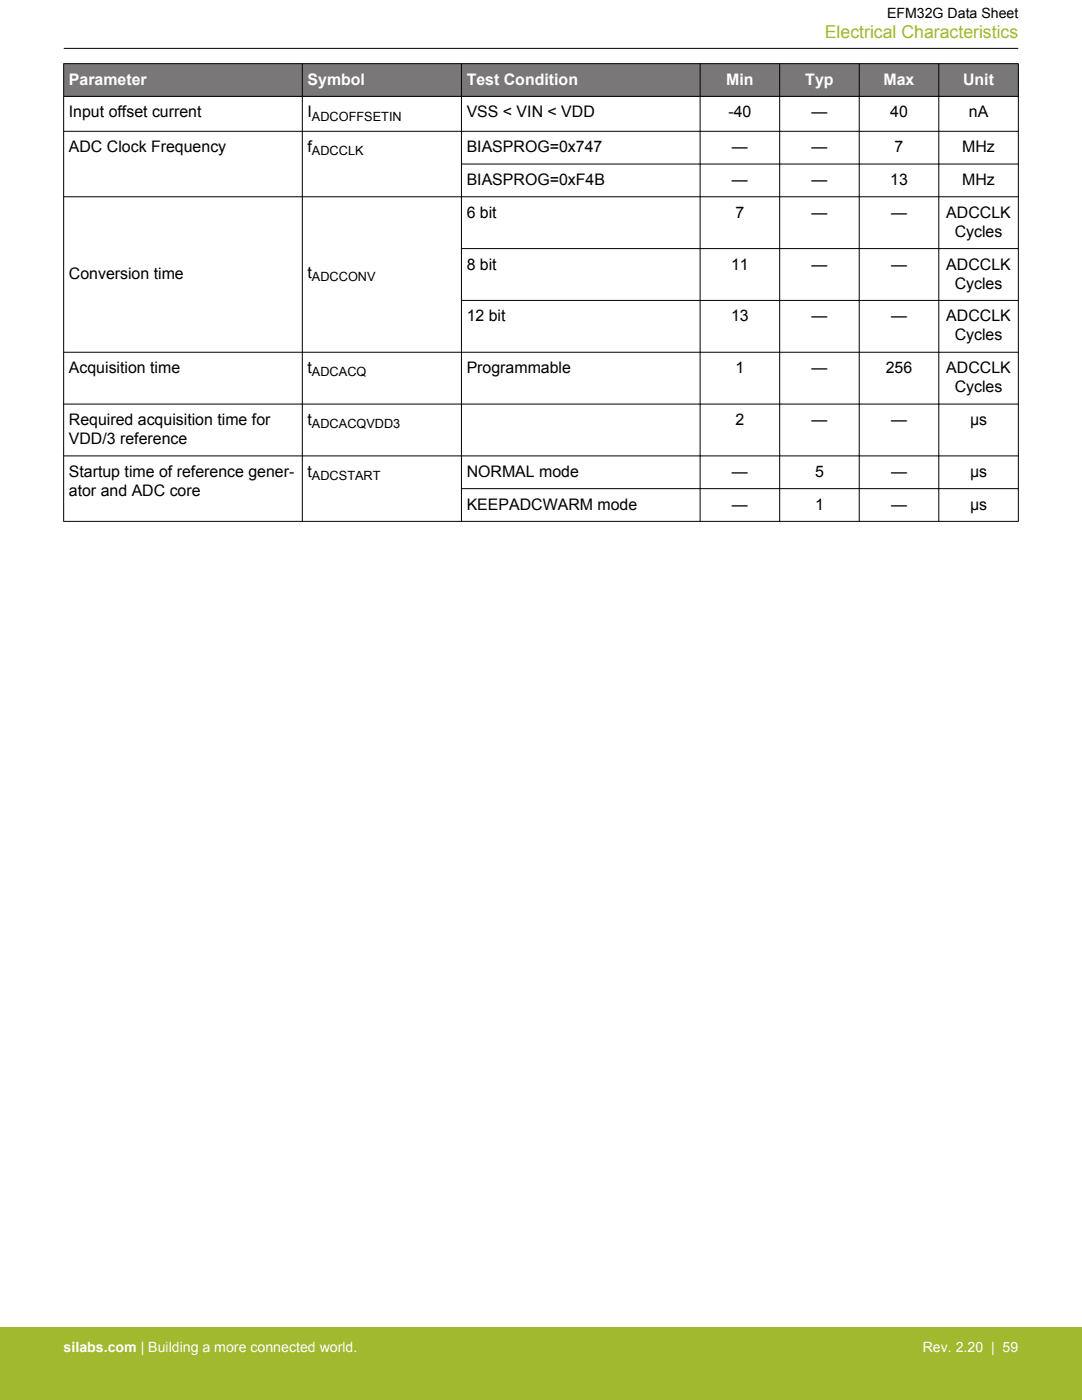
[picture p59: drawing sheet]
<svg xmlns="http://www.w3.org/2000/svg" width="216mm" height="279mm" viewBox="0 0 216 279" stroke-linecap="round" stroke-linejoin="round" font-family="sans-serif">
<defs><g id="words">
<text font-size="3.5" fill="#a1b92e" x="164.6" y="7.5">Electrical Characteristics</text>
<g font-size="3.2" fill="#fff">
<text x="13.7" y="16.9">Parameter</text>
<text x="61.4" y="16.9">Symbol</text>
<text x="93.1" y="16.9">Test Condition</text>
<text x="144.9" y="16.9">Min</text>
<text x="160.7" y="16.9">Typ</text>
<text x="176.3" y="16.9">Max</text>
<text x="192.2" y="16.9">Unit</text>
</g>
<g font-size="3.2">
<text x="13.7" y="23.4">Input offset current</text>
<text x="61.4" y="23.4">I</text>
<text x="93.1" y="23.4">VSS &lt; VIN &lt; VDD</text>
<text x="145.3" y="23.4">-40</text>
<text x="161.9" y="23.4">—</text>
<text x="177.6" y="23.4">40</text>
<text x="193.3" y="23.4">nA</text>
<text x="13.7" y="30.4">ADC Clock Frequency</text>
<text x="61.4" y="30.4">f</text>
<text x="93.1" y="30.4">BIASPROG=0x747</text>
<text x="146" y="30.4">—</text>
<text x="161.9" y="30.4">—</text>
<text x="178.5" y="30.4">7</text>
<text x="192" y="30.4">MHz</text>
<text x="93.1" y="36.9">BIASPROG=0xF4B</text>
<text x="146" y="36.9">—</text>
<text x="161.9" y="36.9">—</text>
<text x="177.6" y="36.9">13</text>
<text x="192" y="36.9">MHz</text>
<text x="93.1" y="43.5">6 bit</text>
<text x="146.8" y="43.5">7</text>
<text x="161.9" y="43.5">—</text>
<text x="177.8" y="43.5">—</text>
<text x="188.8" y="43.5">ADCCLK</text>
<text x="190.5" y="47.3">Cycles</text>
<text x="93.1" y="53.8">8 bit</text>
<text x="145.9" y="53.8">11</text>
<text x="161.9" y="53.8">—</text>
<text x="177.8" y="53.8">—</text>
<text x="188.8" y="53.8">ADCCLK</text>
<text x="13.7" y="55.7">Conversion time</text>
<text x="61.4" y="55.5">t</text>
<text x="190.5" y="57.6">Cycles</text>
<text x="93.1" y="64.1">12 bit</text>
<text x="145.9" y="64.1">13</text>
<text x="161.9" y="64.1">—</text>
<text x="177.8" y="64.1">—</text>
<text x="188.8" y="64.1">ADCCLK</text>
<text x="190.5" y="67.9">Cycles</text>
<text x="13.7" y="74.5">Acquisition time</text>
<text x="61.4" y="74.5">t</text>
<text x="93.1" y="74.5">Programmable</text>
<text x="146.8" y="74.5">1</text>
<text x="161.9" y="74.5">—</text>
<text x="176.7" y="74.5">256</text>
<text x="188.8" y="74.5">ADCCLK</text>
<text x="190.5" y="78.3">Cycles</text>
<text x="13.7" y="84.8">Required acquisition time for</text>
<text x="13.7" y="88.6">VDD/3 reference</text>
<text x="61.4" y="84.8">t</text>
<text x="146.8" y="84.8">2</text>
<text x="161.9" y="84.8">—</text>
<text x="177.8" y="84.8">—</text>
<text x="193.6" y="84.8">µs</text>
<text x="13.7" y="95.2">Startup time of reference gener-</text>
<text x="61.4" y="95.2">t</text>
<text x="93.1" y="95.2">NORMAL mode</text>
<text x="146.1" y="95.2">—</text>
<text x="162.6" y="95.2">5</text>
<text x="177.8" y="95.2">—</text>
<text x="193.6" y="95.2">µs</text>
<text x="13.7" y="99">ator and ADC core</text>
<text x="93.1" y="101.7">KEEPADCWARM mode</text>
<text x="146.1" y="101.7">—</text>
<text x="162.6" y="101.7">1</text>
<text x="177.8" y="101.7">—</text>
<text x="193.6" y="101.7">µs</text>
</g>
<text font-size="2.8" x="177" y="3.5">EFM32G Data Sheet</text>
<g font-size="2.8" fill="#fff">
<text x="12.7" y="269.9">silabs.com | Building a more connected world.</text>
<text x="184.1" y="269.9">Rev. 2.20 | 59</text>
</g>
<g font-size="2.5">
<text x="62.3" y="24">ADCOFFSETIN</text>
<text x="62.3" y="31">ADCCLK</text>
<text x="62.3" y="56.1">ADCCONV</text>
<text x="62.3" y="75.1">ADCACQ</text>
<text x="62.3" y="85.5">ADCACQVDD3</text>
<text x="62.3" y="95.8">ADCSTART</text>
</g>
</g></defs>
<g fill="#797777">
<path d="M12.7 12.7h190.5v6.5h-190.5z" fill-rule="evenodd"/>
<path d="M12.7 12.7h190.5v6.5h-190.5z" fill-rule="evenodd"/>
</g>
<g fill="none" stroke="#000" stroke-width=".2">
<path d="M12.7 12.7h190.5M12.7 19.2h190.5M12.7 12.7v91.4M12.7 9.7h190.5M60.3 12.7v91.4M92.1 12.7v91.4M139.7 12.7v91.4M155.6 12.7v91.4M171.5 12.7v91.4M187.3 12.7v91.4M203.2 12.7v91.4M12.7 26.2h190.5"/>
<path d="M92 32.7h111.2M203.2 39.3h-190.5M92 49.6h111.2M92 60h111.2M203.2 70.3h-190.5M12.7 80.6h190.5M12.7 91h190.5M92 97.5h111.2M12.7 104.1h190.5"/>
</g>
<path d="M0 264.9h215.9v14.5h-215.9z" fill="#a1b92e"/>
<use href="#words"/>
</svg>
